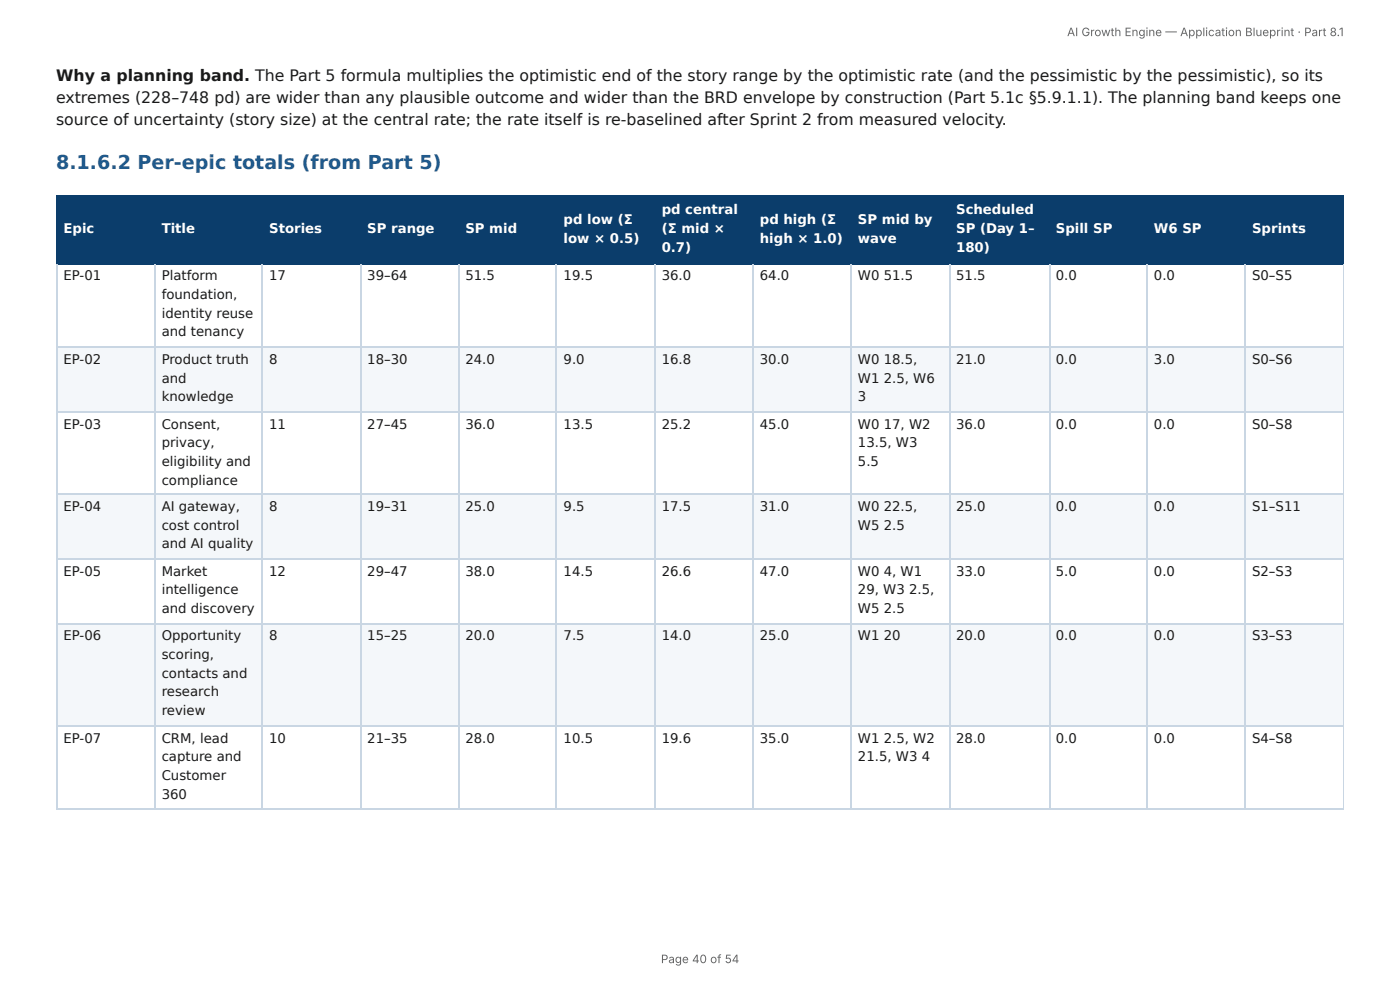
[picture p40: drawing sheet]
<svg xmlns="http://www.w3.org/2000/svg" width="297mm" height="210mm" viewBox="0 0 297 210" stroke-linecap="round" stroke-linejoin="round" font-family="sans-serif">
<defs><g id="words">
<text font-size="4.1" fill="#1f5a8c" x="11.9" y="36">8.1.6.2 Per-epic totals (from Part 5)</text>
<g font-size="3.3" fill="#1a1a1a">
<text x="11.9" y="17.2">Why a planning band. The Part 5 formula multiplies the optimistic end of the story range by the optimistic rate (and the pessimistic by the pessimistic), so its</text>
<text x="11.9" y="22">extremes (228–748 pd) are wider than any plausible outcome and wider than the BRD envelope by construction (Part 5.1c §5.9.1.1). The planning band keeps one</text>
<text x="11.9" y="26.5">source of uncertainty (story size) at the central rate; the rate itself is re-baselined after Sprint 2 from measured velocity.</text>
</g>
<g font-size="2.8" fill="#fff">
<text x="119.7" y="47.6">pd low (Σ</text>
<text x="140.5" y="45.5">pd central</text>
<text x="161.4" y="47.6">pd high (Σ</text>
<text x="182.2" y="47.6">SP mid by</text>
<text x="203.1" y="45.5">Scheduled</text>
<text x="13.5" y="49.5">Epic</text>
<text x="34.3" y="49.5">Title</text>
<text x="57.2" y="49.5">Stories</text>
<text x="78" y="49.5">SP range</text>
<text x="98.9" y="49.5">SP mid</text>
<text x="119.7" y="51.6">low × 0.5)</text>
<text x="140.5" y="49.5">(Σ mid ×</text>
<text x="140.5" y="53.4">0.7)</text>
<text x="161.4" y="51.6">high × 1.0)</text>
<text x="182.2" y="51.6">wave</text>
<text x="203.1" y="49.5">SP (Day 1–</text>
<text x="203.1" y="53.4">180)</text>
<text x="224.2" y="49.5">Spill SP</text>
<text x="245.1" y="49.5">W6 SP</text>
<text x="265.9" y="49.5">Sprints</text>
</g>
<g font-size="2.8" fill="#1a1a1a">
<text x="13.5" y="59.5">EP-01</text>
<text x="34.3" y="59.5">Platform</text>
<text x="57.2" y="59.5">17</text>
<text x="78" y="59.5">39–64</text>
<text x="98.9" y="59.5">51.5</text>
<text x="119.7" y="59.5">19.5</text>
<text x="140.5" y="59.5">36.0</text>
<text x="161.4" y="59.5">64.0</text>
<text x="182.2" y="59.5">W0</text>
<text x="187.7" y="59.5">51.5</text>
<text x="203.1" y="59.5">51.5</text>
<text x="224.2" y="59.5">0.0</text>
<text x="245.1" y="59.5">0.0</text>
<text x="265.9" y="59.5">S0–S5</text>
<text x="34.3" y="63.5">foundation,</text>
<text x="34.3" y="67.5">identity reuse</text>
<text x="34.3" y="71.4">and tenancy</text>
<text x="13.5" y="77.3">EP-02</text>
<text x="34.3" y="77.3">Product truth</text>
<text x="57.2" y="77.3">8</text>
<text x="78" y="77.3">18–30</text>
<text x="98.9" y="77.3">24.0</text>
<text x="119.7" y="77.3">9.0</text>
<text x="140.5" y="77.3">16.8</text>
<text x="161.4" y="77.3">30.0</text>
<text x="182.2" y="77.3">W0</text>
<text x="187.7" y="77.3">18.5,</text>
<text x="203.1" y="77.3">21.0</text>
<text x="224.2" y="77.3">0.0</text>
<text x="245.1" y="77.3">3.0</text>
<text x="265.9" y="77.3">S0–S6</text>
<text x="34.3" y="81.2">and</text>
<text x="182.2" y="81.2">W1</text>
<text x="187.7" y="81.2">2.5, W6</text>
<text x="34.3" y="85.2">knowledge</text>
<text x="182.2" y="85.2">3</text>
<text x="13.5" y="91">EP-03</text>
<text x="34.3" y="91">Consent,</text>
<text x="34.3" y="95">privacy,</text>
<text x="57.2" y="91">11</text>
<text x="78" y="91">27–45</text>
<text x="98.9" y="91">36.0</text>
<text x="119.7" y="91">13.5</text>
<text x="140.5" y="91">25.2</text>
<text x="161.4" y="91">45.0</text>
<text x="182.2" y="91">W0</text>
<text x="182.2" y="95">13.5, W3</text>
<text x="187.7" y="91">17, W2</text>
<text x="203.1" y="91">36.0</text>
<text x="224.2" y="91">0.0</text>
<text x="245.1" y="91">0.0</text>
<text x="265.9" y="91">S0–S8</text>
<text x="34.3" y="99">eligibility and</text>
<text x="182.2" y="99">5.5</text>
<text x="34.3" y="102.9">compliance</text>
<text x="13.5" y="108.5">EP-04</text>
<text x="34.3" y="108.5">AI gateway,</text>
<text x="34.3" y="112.4">cost control</text>
<text x="57.2" y="108.5">8</text>
<text x="78" y="108.5">19–31</text>
<text x="98.9" y="108.5">25.0</text>
<text x="119.7" y="108.5">9.5</text>
<text x="140.5" y="108.5">17.5</text>
<text x="161.4" y="108.5">31.0</text>
<text x="182.2" y="108.5">W0</text>
<text x="182.2" y="112.4">W5</text>
<text x="187.7" y="108.5">22.5,</text>
<text x="187.7" y="112.4">2.5</text>
<text x="203.1" y="108.5">25.0</text>
<text x="224.2" y="108.5">0.0</text>
<text x="245.1" y="108.5">0.0</text>
<text x="265.9" y="108.5">S1–S11</text>
<text x="34.3" y="116.4">and AI quality</text>
<text x="13.5" y="122.2">EP-05</text>
<text x="34.3" y="122.2">Market</text>
<text x="57.2" y="122.2">12</text>
<text x="78" y="122.2">29–47</text>
<text x="98.9" y="122.2">38.0</text>
<text x="119.7" y="122.2">14.5</text>
<text x="140.5" y="122.2">26.6</text>
<text x="161.4" y="122.2">47.0</text>
<text x="182.2" y="122.2">W0</text>
<text x="187.7" y="122.2">4, W1</text>
<text x="203.1" y="122.2">33.0</text>
<text x="224.2" y="122.2">5.0</text>
<text x="245.1" y="122.2">0.0</text>
<text x="265.9" y="122.2">S2–S3</text>
<text x="34.3" y="126.2">intelligence</text>
<text x="34.3" y="130.2">and discovery</text>
<text x="182.2" y="126.2">29, W3</text>
<text x="182.2" y="130.2">W5</text>
<text x="187.7" y="130.2">2.5</text>
<text x="193.1" y="126.2">2.5,</text>
<text x="13.5" y="136">EP-06</text>
<text x="34.3" y="136">Opportunity</text>
<text x="57.2" y="136">8</text>
<text x="78" y="136">15–25</text>
<text x="98.9" y="136">20.0</text>
<text x="119.7" y="136">7.5</text>
<text x="140.5" y="136">14.0</text>
<text x="161.4" y="136">25.0</text>
<text x="182.2" y="136">W1</text>
<text x="187.7" y="136">20</text>
<text x="203.1" y="136">20.0</text>
<text x="224.2" y="136">0.0</text>
<text x="245.1" y="136">0.0</text>
<text x="265.9" y="136">S3–S3</text>
<text x="34.3" y="140">scoring,</text>
<text x="34.3" y="143.9">contacts and</text>
<text x="34.3" y="147.9">research</text>
<text x="34.3" y="151.9">review</text>
<text x="13.5" y="157.7">EP-07</text>
<text x="34.3" y="157.7">CRM, lead</text>
<text x="34.3" y="161.7">capture and</text>
<text x="57.2" y="157.7">10</text>
<text x="78" y="157.7">21–35</text>
<text x="98.9" y="157.7">28.0</text>
<text x="119.7" y="157.7">10.5</text>
<text x="140.5" y="157.7">19.6</text>
<text x="161.4" y="157.7">35.0</text>
<text x="182.2" y="157.7">W1</text>
<text x="182.2" y="161.7">21.5, W3</text>
<text x="187.7" y="157.7">2.5, W2</text>
<text x="195.8" y="161.7">4</text>
<text x="203.1" y="157.7">28.0</text>
<text x="224.2" y="157.7">0.0</text>
<text x="245.1" y="157.7">0.0</text>
<text x="265.9" y="157.7">S4–S8</text>
<text x="34.3" y="165.6">Customer</text>
<text x="34.3" y="169.6">360</text>
</g>
<g font-size="2.5" fill="#666">
<text x="226.6" y="7.7">AI Growth Engine — Application Blueprint · Part 8.1</text>
<text x="140.4" y="204.5">Page 40 of 54</text>
</g>
</g></defs>
<g fill="#0b3d6b">
<path d="M12.2 41.8h20.6v14.3h-20.6z"/>
<path d="M32.8 41.8h23v14.3h-23z"/>
<path d="M55.8 41.8h20.7v14.3h-20.7z"/>
<path d="M76.5 41.8h20.9v14.3h-20.9z"/>
<path d="M97.4 41.8h20.9v14.3h-20.9z"/>
<path d="M118.3 41.8h20.9v14.3h-20.9z"/>
<path d="M139.2 41.8h20.6v14.3h-20.6z"/>
<path d="M159.8 41.8h20.9v14.3h-20.9z"/>
<path d="M180.7 41.8h20.9v14.3h-20.9z"/>
<path d="M201.6 41.8h21.2v14.3h-21.2z"/>
<path d="M222.8 41.8h20.9v14.3h-20.9z"/>
<path d="M243.7 41.8h20.9v14.3h-20.9z"/>
<path d="M264.6 41.8h20.8v14.3h-20.8z"/>
</g>
<g fill="#f4f7fa">
<path d="M12.2 73.6h20.6v13.7h-20.6z"/>
<path d="M32.8 73.6h23v13.7h-23z"/>
<path d="M55.8 73.6h20.7v13.7h-20.7z"/>
<path d="M76.5 73.6h20.9v13.7h-20.9z"/>
<path d="M97.4 73.6h20.9v13.7h-20.9z"/>
<path d="M118.3 73.6h20.9v13.7h-20.9z"/>
<path d="M139.2 73.6h20.6v13.7h-20.6z"/>
<path d="M159.8 73.6h20.9v13.7h-20.9z"/>
<path d="M180.7 73.6h20.9v13.7h-20.9z"/>
<path d="M201.6 73.6h21.2v13.7h-21.2z"/>
<path d="M222.8 73.6h20.9v13.7h-20.9z"/>
<path d="M243.7 73.6h20.9v13.7h-20.9z"/>
<path d="M264.6 73.6h20.8v13.7h-20.8z"/>
<path d="M12.2 105h20.6v13.8h-20.6z"/>
<path d="M32.8 105h23v13.8h-23z"/>
<path d="M55.8 105h20.7v13.8h-20.7z"/>
<path d="M76.5 105h20.9v13.8h-20.9z"/>
<path d="M97.4 105h20.9v13.8h-20.9z"/>
<path d="M118.3 105h20.9v13.8h-20.9z"/>
<path d="M139.2 105h20.6v13.8h-20.6z"/>
<path d="M159.8 105h20.9v13.8h-20.9z"/>
<path d="M180.7 105h20.9v13.8h-20.9z"/>
<path d="M201.6 105h21.2v13.8h-21.2z"/>
<path d="M222.8 105h20.9v13.8h-20.9z"/>
<path d="M243.7 105h20.9v13.8h-20.9z"/>
<path d="M264.6 105h20.8v13.8h-20.8z"/>
<path d="M12.2 132.6h20.6v21.4h-20.6z"/>
<path d="M32.8 132.6h23v21.4h-23z"/>
<path d="M55.8 132.6h20.7v21.4h-20.7z"/>
<path d="M76.5 132.6h20.9v21.4h-20.9z"/>
<path d="M97.4 132.6h20.9v21.4h-20.9z"/>
<path d="M118.3 132.6h20.9v21.4h-20.9z"/>
<path d="M139.2 132.6h20.6v21.4h-20.6z"/>
<path d="M159.8 132.6h20.9v21.4h-20.9z"/>
<path d="M180.7 132.6h20.9v21.4h-20.9z"/>
<path d="M201.6 132.6h21.2v21.4h-21.2z"/>
<path d="M222.8 132.6h20.9v21.4h-20.9z"/>
<path d="M243.7 132.6h20.9v21.4h-20.9z"/>
<path d="M264.6 132.6h20.8v21.4h-20.8z"/>
</g>
<g fill="none" stroke="#0b3d6b" stroke-width=".26">
<path d="M11.9 41.7h273.5M11.9 56h273.5M12 41.5v14.6M32.9 41.5v14.6M55.7 41.5v14.6M76.6 41.5v14.6M97.5 41.5v14.6M118.1 41.5v14.6M139 41.5v14.6M159.9 41.5v14.6M180.8 41.5v14.6M201.7 41.5v14.6"/>
<path d="M222.9 41.5v14.6M243.5 41.5v14.6M264.5 41.5v14.6"/>
</g>
<path d="M285.3 41.5v14.6" fill="none" stroke="#0b3d6b" stroke-width=".21"/>
<g fill="none" stroke="#c9d6e3" stroke-width=".26">
<path d="M12 56.1v115.6M32.9 56.1v115.6M55.7 56.1v115.6M76.6 56.1v115.6M97.5 56.1v115.6M118.1 56.1v115.6M139 56.1v115.6M159.9 56.1v115.6M180.8 56.1v115.6M201.7 56.1v115.6M222.9 56.1v115.6M243.5 56.1v115.6"/>
<path d="M264.5 56.1v115.6M11.9 73.7h273.5M11.9 87.4h273.5M11.9 104.9h273.5M11.9 118.7h273.5M11.9 132.4h273.5M11.9 154.1h273.5M11.9 171.8h273.5"/>
</g>
<path d="M285.3 56.1v115.6" fill="none" stroke="#c9d6e3" stroke-width=".21"/>
<use href="#words"/>
</svg>
